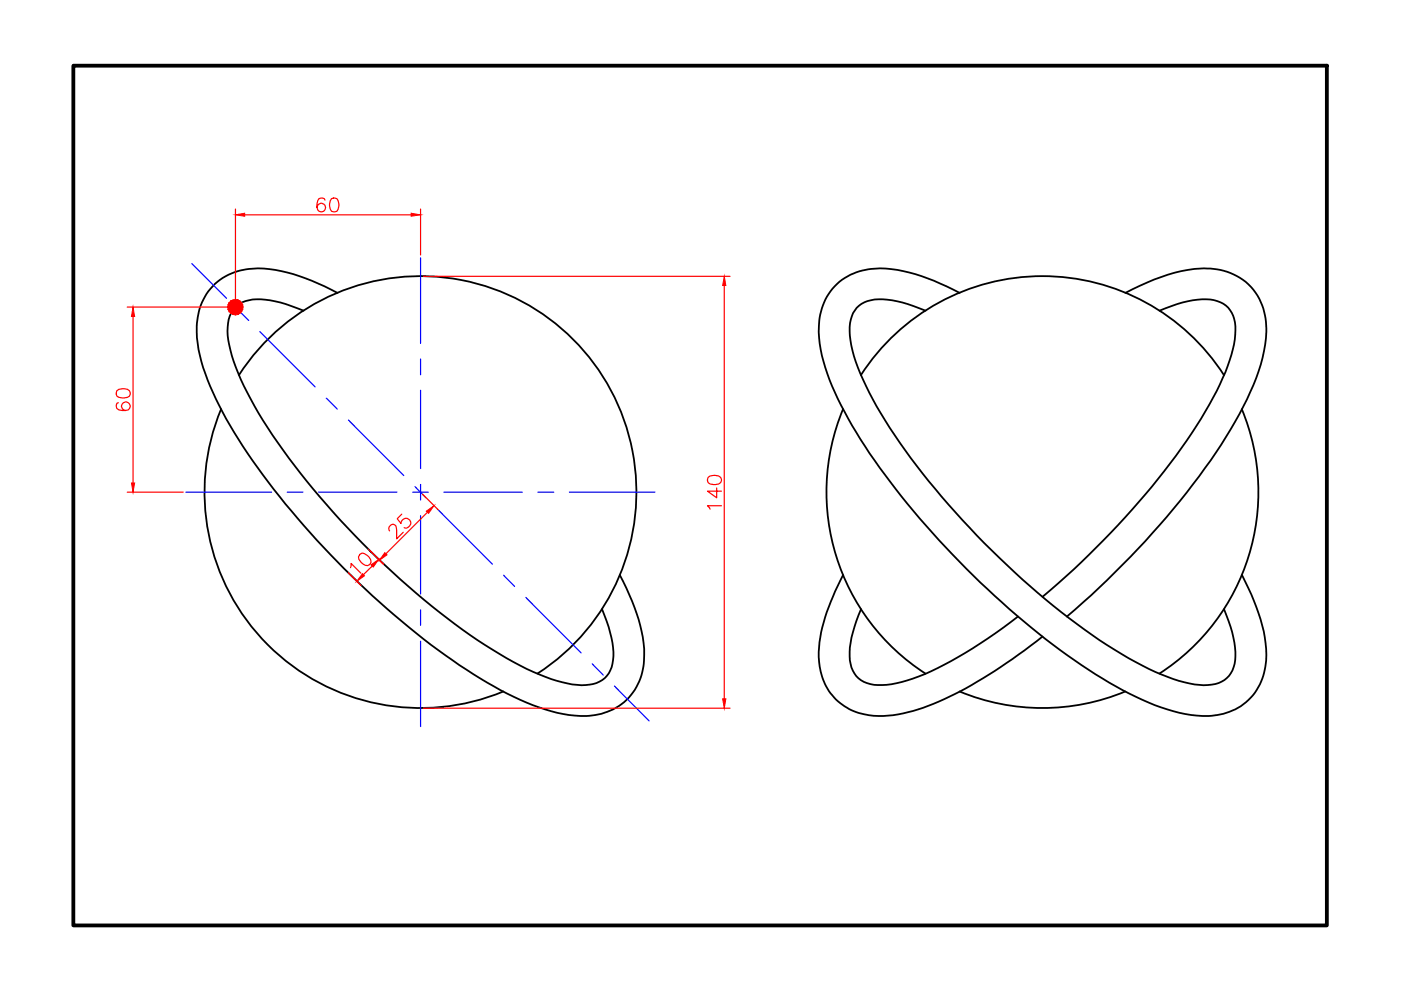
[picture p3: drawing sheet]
<svg xmlns="http://www.w3.org/2000/svg" width="297mm" height="210mm" viewBox="0 0 297 210" stroke-linecap="round" stroke-linejoin="round" font-family="sans-serif">
<!-- layer: Model -->
<g fill="none" stroke="#000" stroke-width=".38">
<path d="M50.7 79.5a45.8 45.8 0 0 1 70.8-7.5 45.8 45.8 0 0 1-7.5 70.8M64.4 65.9a23.5 23.5 0 0 0-10.8-2.4 5.6 5.6 0 0 0-5.3 5.8 25.9 25.9 0 0 0 2.8 11.2 112.5 112.5 0 0 0 18.1 26.5 167.3 167.3 0 0 0 35.2 30.7 49.3 49.3 0 0 0 16.9 7.4 8.7 8.7 0 0 0 6.9-1.3 8.1 8.1 0 0 0 1.7-7.5l-.9-3.4-1.4-3.7M71.6 62.1a38.9 38.9 0 0 0-16.9-5.2 12.4 12.4 0 0 0-13 13.5 36.8 36.8 0 0 0 4.8 15.5 140.2 140.2 0 0 0 23.5 31.7 161.7 161.7 0 0 0 33.3 27.1 50.6 50.6 0 0 0 17.3 6.9 13.8 13.8 0 0 0 13.1-4.2 13.8 13.8 0 0 0 2.8-11 42.3 42.3 0 0 0-5.1-14.5M196.2 65.9a23.2 23.2 0 0 0-10.8-2.4 5.6 5.6 0 0 0-5.3 5.8 26.6 26.6 0 0 0 3.5 12.5 119.7 119.7 0 0 0 19 26.8 161.1 161.1 0 0 0 35.2 30 46.1 46.1 0 0 0 15.5 6.5 8.5 8.5 0 0 0 6.8-1.3 7.1 7.1 0 0 0 1.7-6.6l-.5-3.1-1.8-4.9M203.5 62.1a38.9 38.9 0 0 0-16.9-5.2 12.2 12.2 0 0 0-12.3 8.5 19.3 19.3 0 0 0 .3 11.2 71.4 71.4 0 0 0 10.8 21 178 178 0 0 0 46.9 45.4 58.6 58.6 0 0 0 19 8.4 15.7 15.7 0 0 0 11.8-1.7 12.8 12.8 0 0 0 5.3-12.1 42 42 0 0 0-5.1-15.7M238.6 62.1a43.9 43.9 0 0 1 14.6-5.1 13.8 13.8 0 0 1 12 3.8 14.3 14.3 0 0 1 3 12.3 50.7 50.7 0 0 1-7.2 17.9 167.7 167.7 0 0 1-31.4 36.7l-3.4 3M245.8 65.9a22.9 22.9 0 0 1 10.8-2.4 5.6 5.6 0 0 1 5.3 5.7 26.7 26.7 0 0 1-3.3 12.3 127.6 127.6 0 0 1-21.6 29.8 175.7 175.7 0 0 1-16 15.2M259.5 79.5a45.8 45.8 0 0 0-77 0M46.9 86.8a45.8 45.8 0 0 0 9.9 49.9 45.8 45.8 0 0 0 49.9 9.9M178.7 86.8a45.8 45.8 0 0 0 17.5 56M263.3 86.8a45.8 45.8 0 0 1-17.5 56M178.7 121.9a40.3 40.3 0 0 0-5.1 16.3 12.6 12.6 0 0 0 5.4 11.5 15.3 15.3 0 0 0 11.4 1.8 56.1 56.1 0 0 0 19.2-8.5l5-3.3 6.4-4.7"/>
<path d="M182.6 129.2a22.1 22.1 0 0 0-2.4 10.8 5.6 5.6 0 0 0 5.9 5.2 27.4 27.4 0 0 0 12.7-3.6 102.3 102.3 0 0 0 17-10.9M203.4 146.6a45.8 45.8 0 0 0 35.2 0"/>
</g>
<!-- layer: center -->
<g fill="none" stroke="#00f" stroke-width=".25">
<path d="M40.7 55.9l7.3 7.3M89.2 54.7v18.1M50.4 65.6l2.3 2.3M55.1 70.3l11.7 11.7M89.2 76.1v3.4M69.2 84.4l2.3 2.3M73.9 89.1l11.7 11.7M89.2 82.8v16.6M39.4 104.4h18.2M60.9 104.4h3.3M67.5 104.4h16.7M87.5 104.4h3.3"/>
<path d="M88 103.2l2.3 2.3M89.2 102.7v3.3M89.2 109.3v16.6M92.7 107.9l11.7 11.7M94.1 104.4h16.7M114.1 104.4h3.3M120.7 104.4h18.2M89.2 129.3v3.3M89.2 135.9v18.2M106.8 122l2.3 2.3M111.5 126.7l11.7 11.7M125.6 140.8l2.3 2.3"/>
<path d="M130.3 145.5l7.3 7.4"/>
</g>
<!-- layer: dim -->
<g fill="none" stroke="#f00" stroke-width=".25">
<path d="M49.9 44.3v20.2M51.9 45.6h35.3M68.9 42.4a.83 .83 0 0 0-.8-.4 .83 .83 0 0 0-.7 .5 2.05 2.05 0 0 0 .2 2.3 .91 .91 0 0 0 1.3-.4 .91 .91 0 0 0-.6-1.3 .91 .91 0 0 0-1.1 .8M70.3 42.1a.97 .97 0 0 1 1.4 .4 2.32 2.32 0 0 1-.3 2.3 .97 .97 0 0 1-1.4-.4 2.32 2.32 0 0 1 .3-2.3zM89.2 44.3v9.8M89.8 58.6h65M27 65.1h22.3M28.2 67.1v35.3M153.6 60.5v87.7M24.8 82.8a2.28 2.28 0 0 1 2.6 0 .9 .9 0 0 1-.4 1.4 2.67 2.67 0 0 1-2.2-.2l-.1-.4zM25.1 85.4a.85 .85 0 0 0-.3 1.2 2.77 2.77 0 0 0 2.4 .3 .92 .92 0 0 0 .1-1.5 .92 .92 0 0 0-1.4 .3 .92 .92 0 0 0 .7 1.3M27 104.4h11.8"/>
<path d="M76.4 117.5a1.45 1.45 0 0 1 1.8 .6l.4 .6a.89 .89 0 0 1-.2 1 .89 .89 0 0 1-1 .1 2.41 2.41 0 0 1-1.4-1.7zM78 116.4l3.3 3.2M78.5 116.8l2.7 2.7M82.6 112.6l-.2-.6a.95 .95 0 0 1 1-.8l.5 .3 .1 .3 .1 2.5 1.4-1.4M85.2 109l-1 1 .8 1a1.04 1.04 0 0 1 1.1-1.1 1.04 1.04 0 0 1 1 1.2 1.04 1.04 0 0 1-1.4 .8M89.6 104.8l3.3 3.3M90.6 108.6l-8.8 8.8M150.1 101.2a2.28 2.28 0 0 1 2.7 0 .91 .91 0 0 1-.4 1.4 2.5 2.5 0 0 1-2.3-.3l-.1-.4zM151.9 103.5v2l-1.9-1.4h3M153 107.2h-3l.6 .8M73.8 121.4l2.8 2.7M74.3 120.4l.1-.9 2.1 2"/>
<path d="M78.9 120l-1.8 1.8M89.8 150.2h65"/>
</g>
<g fill="#f00" stroke="#f00" stroke-width=".21">
<path d="M153.2 148.2h.7l-.3 2z"/>
<path d="M153.6 58.6l.3 1.9h-.7z"/>
<path d="M49.9 45.6l2-.4v.6z"/>
<path d="M87.2 45.2l2 .4-2 .2z"/>
<path d="M28.2 65.1l.3 2h-.6z"/>
<path d="M27.9 102.4h.6l-.3 2z"/>
<path d="M90.4 108.4l1.6-1.2-1.1 1.6z"/>
<path d="M81.6 117.2l.5 .4-1.7 1.2z"/>
<path d="M78.7 119.8l1.6-1.2-1.2 1.6z"/>
<path d="M76.8 121.6l.5 .5-1.6 1.1z"/>
<path d="M49.9 65.1h1.6l-.1-.5zM49.9 65.1l1.3-.9 .2 .4zM50.9 63.8l-1 1.3 1.3-.9z"/>
<path d="M50.4 63.6l-.5 1.5 1-1.3zM49.9 63.5l.5 .1-.5 1.5zM49.4 63.6l.5 1.5v-1.6z"/>
<path d="M49 63.8l.9 1.3-.5-1.5zM49 63.8l.9 1.3-1.3-.9zM48.6 64.2l-.2 .4 1.5 .5z"/>
<path d="M48.4 64.6l-.1 .5h1.6zM48.3 65.1h1.6l-1.5 .5zM48.4 65.6l.2 .5 1.3-1z"/>
<path d="M48.6 66.1l.4 .3 .9-1.3zM49.9 65.1l-.5 1.6-.4-.3zM49.9 65.1l-.5 1.6 .5 .1z"/>
<path d="M49.9 65.1v1.7l.5-.1zM49.9 65.1l1 1.3-.5 .3zM49.9 65.1l1 1.3 .3-.3z"/>
<path d="M49.9 65.1l1.3 1 .2-.5zM49.9 65.1h1.6l-.1 .5z"/>
</g>
<!-- layer: boder -->
<path d="M15.6 13.9h265.7v182.3h-265.7z" fill="none" stroke="#000" stroke-width=".8"/>
</svg>
